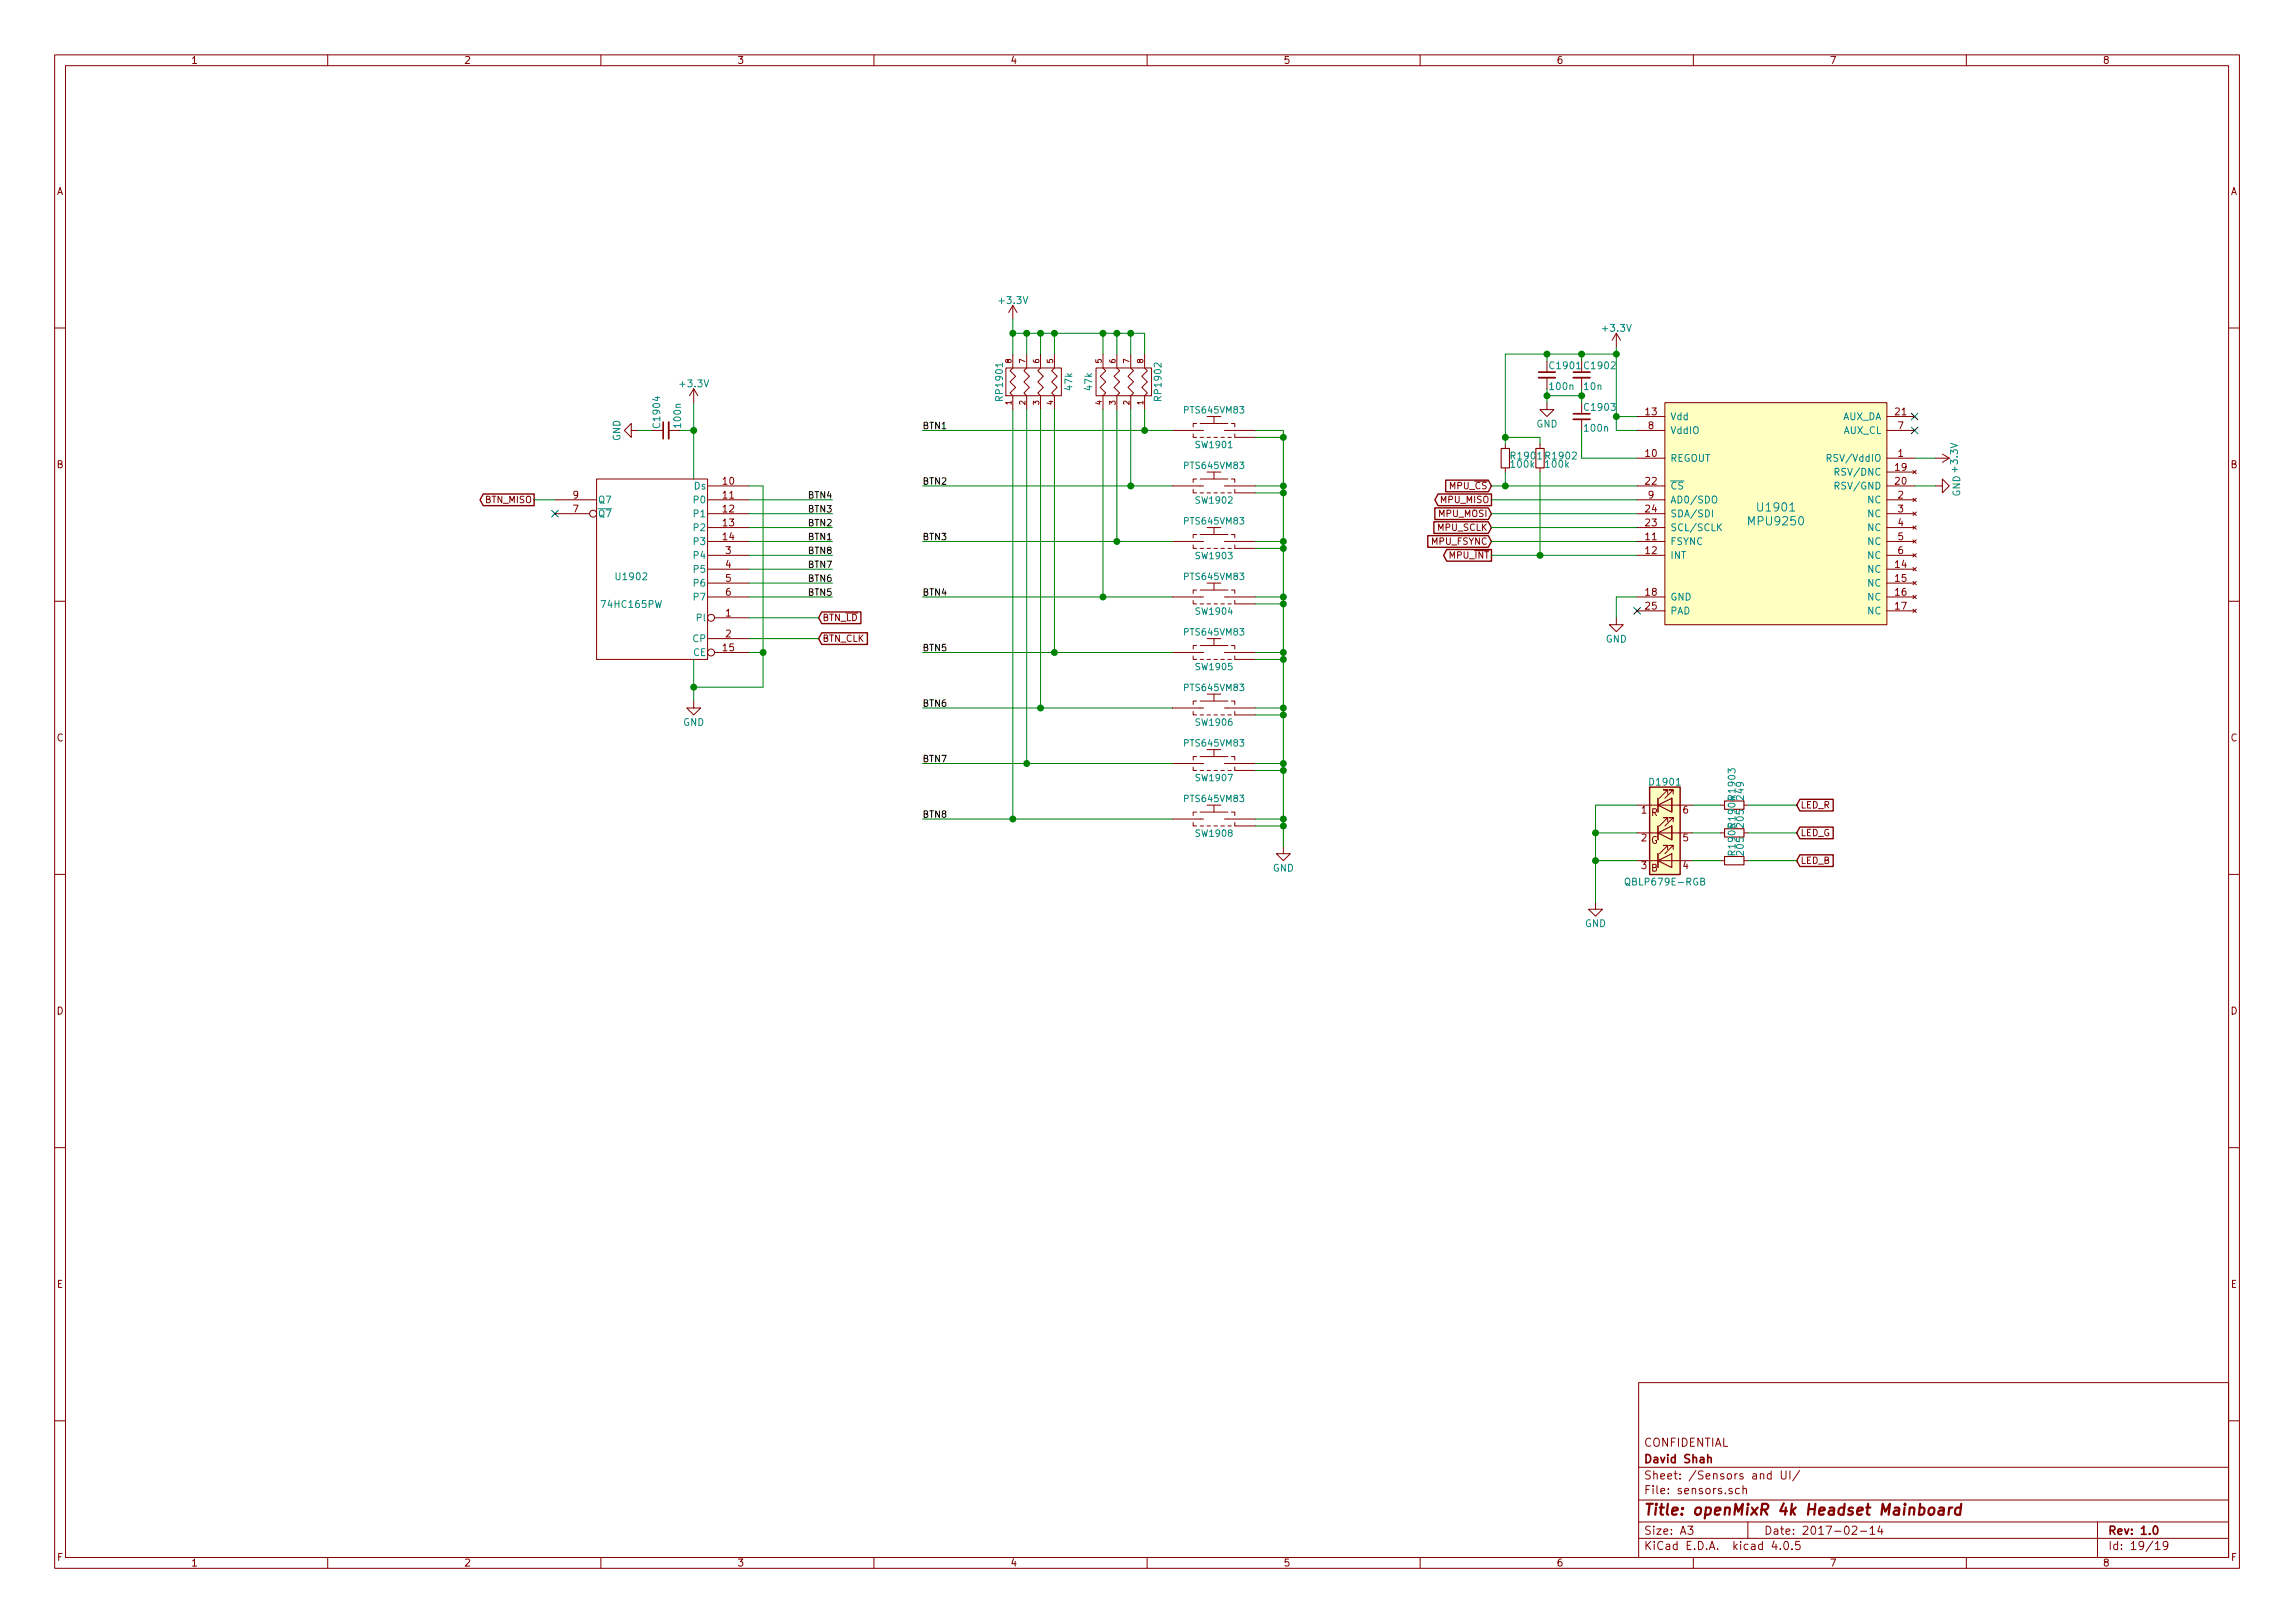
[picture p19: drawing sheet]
<svg xmlns="http://www.w3.org/2000/svg" width="420mm" height="297mm" viewBox="0 0 420 297" stroke-linecap="round" stroke-linejoin="round" font-family="sans-serif">
<defs><g id="words">
<text font-size="2.8" fill="#840000" x="301" y="277.3">Title: openMixR 4k Headset Mainboard</text>
<g font-size="2.1" fill="#008484">
<text x="322" y="93.6">U1901</text>
<text x="320.4" y="96.2">MPU9250</text>
</g>
<g font-size="2.1" fill="#840000">
<text x="301" y="267.8">David Shah</text>
<text x="301" y="264.8">CONFIDENTIAL</text>
<text x="301" y="273.5">File: sensors.sch</text>
<text x="301" y="270.8">Sheet: /Sensors and UI/</text>
<text x="301" y="280.9">Size: A3</text>
<text x="323" y="280.9">Date: 2017-02-14</text>
<text x="386" y="280.9">Rev: 1.0</text>
<text x="301" y="283.7">KiCad E.D.A. kicad 4.0.5</text>
<text x="386" y="283.7">Id: 19/19</text>
</g>
<g font-size="1.8" fill="#840000">
<text x="35" y="11.7">1</text>
<text x="85" y="11.7">2</text>
<text x="135" y="11.7">3</text>
<text x="185" y="11.7">4</text>
<text x="235" y="11.7">5</text>
<text x="285" y="11.7">6</text>
<text x="335" y="11.7">7</text>
<text x="385" y="11.7">8</text>
<text x="10.4" y="35.7">A</text>
<text x="408.4" y="35.7">A</text>
<text x="301.3" y="76">13</text>
<text x="347" y="76">21</text>
<text x="301.3" y="83.6">10</text>
<text x="301.8" y="78.5">8</text>
<text x="347.5" y="83.6">1</text>
<text x="347.5" y="78.5">7</text>
<text x="10.4" y="85.7">B</text>
<text x="132.4" y="88.7">10</text>
<text x="301.3" y="88.7">22</text>
<text x="347" y="88.7">20</text>
<text x="347" y="86.1">19</text>
<text x="408.4" y="85.7">B</text>
<text x="104.9" y="93.8">7</text>
<text x="104.9" y="91.2">9</text>
<text x="132.4" y="91.2">11</text>
<text x="132.4" y="93.8">12</text>
<text x="301.3" y="93.8">24</text>
<text x="301.8" y="91.2">9</text>
<text x="347.5" y="91.2">2</text>
<text x="347.5" y="93.8">3</text>
<text x="132.4" y="96.3">13</text>
<text x="132.4" y="98.8">14</text>
<text x="132.9" y="101.4">3</text>
<text x="301.3" y="98.8">11</text>
<text x="301.3" y="101.4">12</text>
<text x="301.3" y="96.3">23</text>
<text x="347.5" y="96.3">4</text>
<text x="347.5" y="98.8">5</text>
<text x="347.5" y="101.4">6</text>
<text x="132.9" y="103.9">4</text>
<text x="132.9" y="106.5">5</text>
<text x="347" y="103.9">14</text>
<text x="347" y="106.5">15</text>
<text x="132.9" y="112.8">1</text>
<text x="132.9" y="109">6</text>
<text x="301.3" y="111.5">25</text>
<text x="301.3" y="109">18</text>
<text x="347" y="109">16</text>
<text x="347" y="111.5">17</text>
<text x="132.4" y="119.2">15</text>
<text x="132.9" y="116.6">2</text>
<text x="10.4" y="135.7">C</text>
<text x="408.4" y="135.7">C</text>
<text x="300.5" y="148.9">1</text>
<text x="302.3" y="149.3">R</text>
<text x="308.1" y="148.9">6</text>
<text x="300.5" y="154">2</text>
<text x="302.2" y="154.4">G</text>
<text x="308.1" y="154">5</text>
<text x="300.5" y="159">3</text>
<text x="302.3" y="159.5">B</text>
<text x="308.1" y="159">4</text>
<text x="10.4" y="185.7">D</text>
<text x="408.4" y="185.7">D</text>
<text x="10.4" y="235.7">E</text>
<text x="408.4" y="235.7">E</text>
<text x="10.5" y="285.7">F</text>
<text x="35" y="286.7">1</text>
<text x="85" y="286.7">2</text>
<text x="135" y="286.7">3</text>
<text x="185" y="286.7">4</text>
<text x="235" y="286.7">5</text>
<text x="285" y="286.7">6</text>
<text x="335" y="286.7">7</text>
<text x="385" y="286.7">8</text>
<text x="408.5" y="285.7">F</text>
</g>
<g font-size="1.8" fill="#008484">
<text x="183.1" y="55.6">+3.3V</text>
<text x="293.6" y="60.7">+3.3V</text>
<text x="124.7" y="70.9">+3.3V</text>
<text x="196.3" y="71.4" transform="rotate(-90 196.3 71.4)">47k</text>
<text x="199.9" y="71.4" transform="rotate(-90 199.9 71.4)">47k</text>
<text x="283.8" y="71.4">100n</text>
<text x="283.9" y="67.5">C1901</text>
<text x="290.1" y="71.4">10n</text>
<text x="290.3" y="67.5">C1902</text>
<text x="183.6" y="73.1" transform="rotate(-90 183.6 73.1)">RP1901</text>
<text x="212.6" y="73.1" transform="rotate(-90 212.6 73.1)">RP1902</text>
<text x="290.3" y="75.2">C1903</text>
<text x="305.8" y="76.9">Vdd</text>
<text x="337.2" y="76.9">AUX_DA</text>
<text x="113.6" y="80.7" transform="rotate(-90 113.6 80.7)">GND</text>
<text x="120.9" y="78" transform="rotate(-90 120.9 78)">C1904</text>
<text x="124.7" y="78.1" transform="rotate(-90 124.7 78.1)">100n</text>
<text x="281.3" y="78.2">GND</text>
<text x="290.2" y="79">100n</text>
<text x="305.8" y="79.4">VddIO</text>
<text x="337.3" y="79.4">AUX_CL</text>
<text x="127" y="89.6">Ds</text>
<text x="276.7" y="85.6">100k</text>
<text x="276.8" y="84.1">R1901</text>
<text x="283.1" y="85.6">100k</text>
<text x="283.2" y="84.1">R1902</text>
<text x="305.8" y="84.5">REGOUT</text>
<text x="305.8" y="89.6">CS</text>
<text x="335.1" y="84.5">RSV/VddIO</text>
<text x="336.4" y="89.6">RSV/GND</text>
<text x="336.5" y="87">RSV/DNC</text>
<text x="109.5" y="94.7">Q7</text>
<text x="109.5" y="92.1">Q7</text>
<text x="127.1" y="92.1">P0</text>
<text x="127.1" y="94.7">P1</text>
<text x="305.8" y="92.1">AD0/SDO</text>
<text x="305.8" y="94.7">SDA/SDI</text>
<text x="341.9" y="92.1">NC</text>
<text x="341.9" y="94.7">NC</text>
<text x="358.9" y="90.9" transform="rotate(-90 358.9 90.9)">GND +3.3V</text>
<text x="127.1" y="97.2">P2</text>
<text x="127.1" y="99.7">P3</text>
<text x="305.8" y="99.7">FSYNC</text>
<text x="305.8" y="97.2">SCL/SCLK</text>
<text x="341.9" y="97.2">NC</text>
<text x="341.9" y="99.7">NC</text>
<text x="113" y="106.2">U1902</text>
<text x="127.1" y="102.3">P4</text>
<text x="127.1" y="104.8">P5</text>
<text x="127.1" y="107.4">P6</text>
<text x="305.8" y="102.3">INT</text>
<text x="341.9" y="102.3">NC</text>
<text x="341.9" y="104.8">NC</text>
<text x="341.9" y="107.4">NC</text>
<text x="110.4" y="111.2">74HC165PW</text>
<text x="127.1" y="109.9">P7</text>
<text x="127.6" y="113.7">Pl</text>
<text x="305.8" y="112.4">PAD</text>
<text x="305.8" y="109.9">GND</text>
<text x="341.9" y="109.9">NC</text>
<text x="341.9" y="112.4">NC</text>
<text x="126.8" y="117.5">CP</text>
<text x="294" y="117.6">GND</text>
<text x="126.8" y="120.1">CE</text>
<text x="125" y="132.8">GND</text>
<text x="302.2" y="143.7">D1901</text>
<text x="319.2" y="146.2" transform="rotate(-90 319.2 146.2)">249</text>
<text x="319.2" y="151.3" transform="rotate(-90 319.2 151.3)">205</text>
<text x="233" y="159.5">GND</text>
<text x="317.7" y="156.3" transform="rotate(-90 317.7 156.3)">R1905R1904R1903</text>
<text x="319.2" y="156.4" transform="rotate(-90 319.2 156.4)">205</text>
<text x="298" y="162">QBLP679E-RGB</text>
<text x="290.1" y="169.7">GND</text>
</g>
<g font-size="1.7" fill="#008484">
<text x="217.1" y="75.7">PTS645VM83</text>
<text x="219.1" y="82">SW1901</text>
<text x="217.1" y="85.8">PTS645VM83</text>
<text x="217.1" y="96">PTS645VM83</text>
<text x="219.1" y="92.2">SW1902</text>
<text x="217.1" y="106.1">PTS645VM83</text>
<text x="219.1" y="102.3">SW1903</text>
<text x="219.1" y="112.5">SW1904</text>
<text x="217.1" y="116.3">PTS645VM83</text>
<text x="219.1" y="122.6">SW1905</text>
<text x="217.1" y="126.5">PTS645VM83</text>
<text x="217.1" y="136.6">PTS645VM83</text>
<text x="219.1" y="132.8">SW1906</text>
<text x="219.1" y="143">SW1907</text>
<text x="217.1" y="146.8">PTS645VM83</text>
<text x="219.1" y="153.1">SW1908</text>
</g>
<g font-size="1.7">
<text x="168.9" y="78.5">BTN1</text>
<text x="168.9" y="88.7">BTN2</text>
<text x="148.1" y="93.8">BTN3</text>
<text x="148.1" y="91.2">BTN4</text>
<text x="148.1" y="98.8">BTN1</text>
<text x="148.1" y="96.3">BTN2</text>
<text x="148.1" y="101.4">BTN8</text>
<text x="168.9" y="98.8">BTN3</text>
<text x="148.1" y="106.5">BTN6</text>
<text x="148.1" y="103.9">BTN7</text>
<text x="148.1" y="109">BTN5</text>
<text x="168.9" y="109">BTN4</text>
<text x="168.9" y="119.2">BTN5</text>
<text x="168.9" y="129.3">BTN6</text>
<text x="168.9" y="139.5">BTN7</text>
<text x="168.9" y="149.6">BTN8</text>
</g>
<g font-size="1.7" fill="#840000">
<text x="265.4" y="89.5">MPU_CS</text>
<text x="88.8" y="92.1">BTN_MISO</text>
<text x="263.4" y="94.6">MPU_MOSI</text>
<text x="263.8" y="92.1">MPU_MISO</text>
<text x="262.1" y="99.7">MPU_FSYNC</text>
<text x="263.2" y="97.1">MPU_SCLK</text>
<text x="265.4" y="102.2">MPU_INT</text>
<text x="150.6" y="113.7">BTN_LD</text>
<text x="150.6" y="117.5">BTN_CLK</text>
<text x="329.7" y="147.9">LED_R</text>
<text x="329.7" y="153">LED_G</text>
<text x="329.7" y="158.1">LED_B</text>
</g>
<g font-size="1.4" fill="#840000">
<text x="185.2" y="66.5" transform="rotate(-90 185.2 66.5)">8</text>
<text x="187.7" y="66.5" transform="rotate(-90 187.7 66.5)">7</text>
<text x="190.2" y="66.5" transform="rotate(-90 190.2 66.5)">6</text>
<text x="192.8" y="66.5" transform="rotate(-90 192.8 66.5)">5</text>
<text x="201.7" y="66.5" transform="rotate(-90 201.7 66.5)">5</text>
<text x="204.2" y="66.5" transform="rotate(-90 204.2 66.5)">6</text>
<text x="206.8" y="66.5" transform="rotate(-90 206.8 66.5)">7</text>
<text x="209.3" y="66.5" transform="rotate(-90 209.3 66.5)">8</text>
<text x="185.2" y="74.1" transform="rotate(-90 185.2 74.1)">1</text>
<text x="187.7" y="74.1" transform="rotate(-90 187.7 74.1)">2</text>
<text x="190.2" y="74.1" transform="rotate(-90 190.2 74.1)">3</text>
<text x="192.8" y="74.1" transform="rotate(-90 192.8 74.1)">4</text>
<text x="201.7" y="74.1" transform="rotate(-90 201.7 74.1)">4</text>
<text x="204.2" y="74.1" transform="rotate(-90 204.2 74.1)">3</text>
<text x="206.8" y="74.1" transform="rotate(-90 206.8 74.1)">2</text>
<text x="209.3" y="74.1" transform="rotate(-90 209.3 74.1)">1</text>
</g>
</g></defs>
<g fill="none" stroke="#840000" stroke-width=".18">
<path d="M10 10h400v277h-400zM12 12h396v273.1h-396zM60 10v2M110 10v2M160 10v2M210 10v2M260 10v2M310 10v2M360 10v2M185.4 55.9v2.6M185.4 55.9l-.7 1.3M185.4 55.9l.8 1.3"/>
<path d="M10 60h2M115.6 78.8v-1.3l-1.3 1.3 1.3 1.2v-1.2h1.2M119.4 78.8h2M122.4 78.8h2.1M127 71.2l-.8 1.2M127 71.2v2.5M127 71.2l.8 1.2M184.1 67.3h10.2v5.1h-10.2zM185.4 64.8v2.5l-.5 .6 1 1-1 1 1 1-1 1 .5 .5v2.6M188 64.8v2.5l-.5 .6 1 1-1 1 1 1-1 1 .5 .5v2.6M190.5 64.8v2.5l-.5 .6 1 1-1 1 1 1-1 1 .5 .5v2.6M193 64.8v2.5l-.5 .6 1 1-1 1 1 1-1 1 .5 .5v2.6"/>
<path d="M200.7 67.3h10.1v5.1h-10.1zM201.9 64.8v2.5l.5 .6-1 1 1 1-1 1 1 1-.5 .5v2.6M204.5 64.8v2.5l.5 .6-1 1 1 1-1 1 1 1-.5 .5v2.6M207 64.8v2.5l.5 .6-1 1 1 1-1 1 1 1-.5 .5v2.6M209.5 64.8v2.5l.6 .6-1.1 1 1.1 1-1.1 1 1.1 1-.6 .5v2.6M214.6 78.8h5.7M218.4 79.4v.6h.7M219.1 77.5h-.7v.6M219.7 77.5h5.1M222.2 76.2v1.3M224.2 78.8h5.7M225.4 77.5h.7v.6"/>
<path d="M226.1 79.4v.6h3.8M283.2 73.7v1.3h1.3l-1.3 1.2-1.3-1.2h1.3M283.2 66.1v2M283.2 69.1v2.1M289.6 66.1v2M289.6 69.1v2.1M289.6 73.7v2M289.6 76.7v2.1M295.9 61l-.8 1.3M295.9 61v2.5M295.9 61l.8 1.3M299.7 78.8h5.1"/>
<path d="M299.7 76.2h5.1M304.8 73.7h40.6v40.6h-40.6zM345.4 78.8h5.1M345.4 76.2h5.1M408 60h2M101.6 91.5h7.6M101.6 94h6.3M109.2 87.7h20.3v33h-20.3zM129.5 91.5h7.7M129.5 94h7.7M129.5 96.6h7.7M129.5 99.1h7.7"/>
<path d="M129.5 88.9h7.7M214.6 99.1h5.7M214.6 88.9h5.7M218.4 89.6v.6h.7M218.4 99.7v.7h.7M219.1 87.7h-.7v.6M219.1 97.8h-.7v.7M219.7 80h.6M219.7 90.2h.6M219.7 87.7h5.1M219.7 97.8h5.1M221 80h.6"/>
<path d="M221 90.2h.6M222.2 80h.7M222.2 86.4v1.3M222.2 96.6v1.2M222.2 90.2h.7M223.5 80h.7M223.5 90.2h.7M224.2 99.1h5.7M224.2 88.9h5.7M224.8 80h.6M224.8 90.2h.6M225.4 87.7h.7v.6"/>
<path d="M225.4 97.8h.7v.7M226.1 89.6v.6h3.8M226.1 99.7v.7h3.8M275.6 81.3v.8M275.6 85.6v.8M281.9 81.3v.8M281.9 85.6v.8M299.7 83.9h5.1M299.7 91.5h5.1M299.7 94h5.1M299.7 96.6h5.1M299.7 99.1h5.1"/>
<path d="M299.7 88.9h5.1M345.4 83.9h5.1M345.4 91.5h5.1M345.4 94h5.1M345.4 96.6h5.1M345.4 99.1h5.1M345.4 88.9h5.1M345.4 86.4h5.1M350.2 91.2l.6 .6M350.2 93.7l.6 .6M350.2 96.3l.6 .6M350.2 98.8l.6 .6"/>
<path d="M350.2 86.1l.6 .6M350.8 91.2l-.6 .6M350.8 93.7l-.6 .6M350.8 96.3l-.6 .6M350.8 98.8l-.6 .6M350.8 86.1l-.6 .6M354.3 88.9h1.3v-1.2l1.3 1.2-1.3 1.3v-1.3M354.3 83.9h2.6M355.6 83.1l1.3 .8M356.9 83.9l-1.3 .7M10 110h2M129.5 101.6h7.7"/>
<path d="M129.5 104.2h7.7M129.5 106.7h7.7M129.5 109.3h7.7M129.5 116.9h7.7M130.8 119.4h6.4M130.8 113.1h6.4M214.6 109.3h5.7M214.6 119.4h5.7M218.4 109.9v.6h.7M219.1 108h-.7v.6M219.1 118.1h-.7v.7M219.7 100.4h.6"/>
<path d="M219.7 110.5h.6M219.7 108h5.1M219.7 118.1h5.1M221 100.4h.6M221 110.5h.6M222.2 106.7v1.3M222.2 116.9v1.2M222.2 100.4h.7M222.2 110.5h.7M223.5 100.4h.7M223.5 110.5h.7M224.2 109.3h5.7"/>
<path d="M224.2 119.4h5.7M224.8 100.4h.6M224.8 110.5h.6M225.4 108h.7v.6M225.4 118.1h.7v.7M226.1 109.9v.6h3.8M269.9 100.8h2.7M295.9 113.1v1.2h1.3l-1.3 1.3-1.3-1.3h1.3M299.7 101.6h5.1M299.7 111.8h5.1M299.7 109.3h5.1M345.4 101.6h5.1"/>
<path d="M345.4 104.2h5.1M345.4 106.7h5.1M345.4 111.8h5.1M345.4 109.3h5.1M350.2 101.3l.6 .6M350.2 103.9l.6 .6M350.2 106.4l.6 .6M350.2 109l.6 .6M350.2 111.5l.6 .6M350.8 101.3l-.6 .6M350.8 103.9l-.6 .6M350.8 106.4l-.6 .6"/>
<path d="M350.8 109l-.6 .6M350.8 111.5l-.6 .6M408 110h2M127 128.3v1.3h1.3l-1.3 1.2-1.3-1.2h1.3M214.6 129.6h5.7M214.6 139.7h5.7M218.4 120.1v.6h.7M218.4 130.2v.6h.7M219.1 128.3h-.7v.6M219.1 138.5h-.7v.6M219.7 120.7h.6M219.7 130.8h.6"/>
<path d="M219.7 128.3h5.1M219.7 138.5h5.1M221 120.7h.6M221 130.8h.6M222.2 127v1.3M222.2 137.2v1.3M222.2 120.7h.7M222.2 130.8h.7M223.5 120.7h.7M223.5 130.8h.7M224.2 129.6h5.7M224.2 139.7h5.7"/>
<path d="M224.8 120.7h.6M224.8 130.8h.6M225.4 128.3h.7v.6M225.4 138.5h.7v.6M226.1 120.1v.6h3.8M226.1 130.2v.6h3.8M214.6 149.9h5.7M218.4 140.4v.6h.7M218.4 150.5v.7h.7M219.1 148.6h-.7v.7M219.7 141h.6M219.7 151.2h.6"/>
<path d="M219.7 148.6h5.1M221 141h.6M221 151.2h.6M222.2 147.4v1.2M222.2 141h.7M222.2 151.2h.7M223.5 141h.7M223.5 151.2h.7M224.2 149.9h5.7M224.8 141h.6M224.8 151.2h.6M225.4 148.6h.7v.7"/>
<path d="M226.1 140.4v.6h3.8M226.1 150.5v.7h3.8M234.9 155v1.2h1.3l-1.3 1.3-1.2-1.3h1.2M299.7 157.5h10.2M299.7 152.4h10.2M299.7 147.4h10.2M303.5 151.2v2.5M303.5 146.1v2.5M303.5 156.2v2.6M305.3 155.5v-.8h-.8h.8l-1.5 1.5M305.3 150.4v-.8h-.8h.8l-1.5 1.6M305.3 145.3v-.7h-.8h.8l-1.5 1.5"/>
<path d="M306.1 151.2v2.5zM306.1 151.2h.1M306.1 146.1v2.5zM306.1 146.1h.1M306.3 155.5v-.8h-.7h.7l-1.5 1.5M306.3 150.4v-.8h-.7h.7l-1.5 1.6M306.3 145.3v-.7h-.7h.7l-1.5 1.5M315 157.5h.7M315 152.4h.7M315 147.4h.7M319.3 157.5h.7M319.3 152.4h.7"/>
<path d="M319.3 147.4h.7M10 160h2M292.1 165.1v1.3h1.3l-1.3 1.3-1.3-1.3h1.3M408 160h2M10 210h2M408 210h2M300 253h108v32.1h-108zM10 260h2M300 278.5h108M300 274.5h108M300 268.5h108M309 279.3h.9l-.5 .6 .5 .1v.7l-.2 .1-.7-.1"/>
<path d="M318.4 272.5l-.4-.1-.3 .3 .1 .6 .2 .1 .4-.1M319.1 272.5l.2-.1 .4 .1v.9M319.1 271.9v1.5M320 278.5v3M324.3 269.8l-.5-.1-.3 .3 .1 .6 .2 .1 .5-.1M324.3 269.2v1.5M326.1 269.2v1.2l.3 .3h.3l.3-.3v-1.2M327.7 269.2v1.5M329.5 269.1l-1.3 2M339.1 279.5l.6-.2 .3 .4-1 1.1h1M342.4 279.7l.4-.4v1.5M344.1 279.2l-.3 1.1h.9"/>
<path d="M344.5 279.8v1M384 278.5v6.6M408 260h2M60 285.1v1.9M110 285.1v1.9M160 285.1v1.9M210 285.1v1.9M260 285.1v1.9M300 281.5h108M310 285.1v1.9M324.8 282l-.4 1.1h1M325.9 283.5v.1"/>
<path d="M326.7 282.3l.2-.2a.81 .81 0 0 1 .6 .6 .81 .81 0 0 1-.3 .8l-.1 .1a.79 .79 0 0 1-.4-1.3zM328.1 283.5v.1M329.5 282.1h-.7l-.1 .7 .2-.1h.5l.2 .3-.1 .5-.2 .1-.6-.1M340.6 280.2h1.1M342.4 280.8h.8M360 285.1v1.9M394.6 282.5l.4-.4v1.5M394.6 283.6h.9M396.9 282.7l-.3 .3h-.3l-.3-.3v-.3l.2-.2 .4-.1 .2 .2a1.19 1.19 0 0 1-.2 1.2l-.4 .1"/>
<circle cx="108.6" cy="94" r=".63"/>
<circle cx="130.2" cy="119.4" r=".63"/>
<circle cx="130.2" cy="113.1" r=".63"/>
</g>
<path d="M121.4 77.3v3M281.7 68.1h3M288 68.1h3.1M288 75.7h3.1M312.6 266.8l.3-.1 .3 .1 .1 .9M394.3 279.5l.2-.2a.81 .81 0 0 1 .6 .6 .81 .81 0 0 1-.3 .8l-.1 .1a.79 .79 0 0 1-.4-1.3z" fill="none" stroke="#840000" stroke-width=".3"/>
<path d="M353.2 276.1a.51 .51 0 0 1 .6-.2 .51 .51 0 0 1 .4 .4l-.1 .5a.54 .54 0 0 1-.5 .4 .54 .54 0 0 1-.6-.4zM355.1 276h.7v1.2M355.9 276.4l-.7 .1a.4 .4 0 0 0-.4 .3 .4 .4 0 0 0 .3 .4l.7-.1M356.9 275.9l-.2 1.3M357.4 275.9a.54 .54 0 0 0-.6 .4M359 276a.7 .7 0 0 0-1 .3v.7l.2 .2 .6-.1M359.1 275.2l-.3 2" fill="none" stroke="#840000" stroke-width=".41"/>
<g fill="#ffffc2" stroke="#ffffc2" stroke-width=".18">
<path d="M304.8 73.7h40.6v40.6h-40.6z"/>
<path d="M302 144.1h5.6v16h-5.6z"/>
</g>
<path d="M313.5 91l.2-.2h.4a.83 .83 0 0 1-.1 1.3 .44 .44 0 0 1-.5-.5zM313.5 93.3v1.3M314.6 96.4l.6 .7M315.2 95.9l-.7 .7M334.5 83.8h.6l.1-.5-.7-.1v1.2M336 86.4l.6-.1v-.5l-.6-.1v1.3M311.4 161.3l.6-.1v-.4l-.6-.1v1.3h.5l.1-.1 .1-.3-.3-.3" fill="none" stroke="#008484" stroke-width=".18"/>
<path d="M122.4 77.3v3M281.7 69.1h3M288 69.1h3.1M288 76.7h3.1" fill="none" stroke="#840000" stroke-width=".33"/>
<g fill="none" stroke="#840000" stroke-width=".25">
<path d="M88.5 90.4h9.3v2.1h-9.3l-.6-1zM261.4 98h11.1l.5 1.1-.5 1.1h-11.1zM262.5 95.5h10l.5 1.1-.5 1h-10zM262.7 92.9h9.8l.5 1.1-.5 1.1h-9.8zM263.3 90.4h9.7v2.1h-9.7l-.6-1zM264.7 87.9h7.8l.5 1-.5 1.1h-7.8zM150.4 112h7.2v2.1h-7.2l-.5-1zM150.4 115.8h8.4v2.1h-8.4l-.5-1zM264.9 100.6h8.1v2.1h-8.1l-.6-1.1zM302 144.1h5.6v16h-5.6zM329.5 146.3h6.1v2.1h-6.1l-.6-1zM329.5 151.4h6.1v2.1h-6.1l-.6-1.1z"/>
<path d="M329.5 156.4h6.1v2.2h-6.1l-.6-1.1z"/>
</g>
<path d="M274.8 82.1h1.6v3.5h-1.6zM281.2 82.1h1.5v3.5h-1.5zM303.5 157.5l2.6-1.3v2.6zM303.5 152.4l2.6-1.2v2.5zM303.5 147.4l2.6-1.3v2.5zM303.5 146.1v2.5M303.5 151.2v2.5M303.5 156.2v2.6M315.7 146.6h3.6v1.5h-3.6zM315.7 151.7h3.6v1.5h-3.6zM315.7 156.8h3.6v1.5h-3.6z" fill="none" stroke="#840000" stroke-width=".2"/>
<path d="M349.9 75.6l1.2 1.2M349.9 78.2l1.2 1.2M351.1 75.6l-1.2 1.2M351.1 78.2l-1.2 1.2M101 93.4l1.2 1.2M102.2 93.4l-1.2 1.2M299.1 111.2l1.2 1.2M300.3 111.2l-1.2 1.2" fill="none" stroke="#000084" stroke-width=".18"/>
<g fill="none" stroke="#008400" stroke-width=".18">
<path d="M185.4 58.5v6.3M116.8 78.8h2.6M124.5 78.8h2.5M127 73.7v14M168.9 78.8h45.7M185.4 61h24.1v3.8M185.4 75v74.9M188 61v3.8M188 75v64.7M190.5 61v3.8M190.5 75v54.6M193 61v3.8"/>
<path d="M193 75v44.4M201.9 61v3.8M201.9 75v34.3M204.5 61v3.8M204.5 75v24.1M207 61v3.8M207 75v13.9M209.5 75v3.8M229.9 78.8h5v76.2M283.2 64.8v1.3M283.2 71.2v2.5M283.2 72.4h6.4"/>
<path d="M289.6 64.8v1.3M289.6 71.2v2.5M289.6 78.8v5.1h10.1M295.9 63.5v15.3h3.8M295.9 76.2h3.8M295.9 64.8h-20.3v16.5M97.8 91.5h3.8M137.2 88.9h2.5v36.9h-12.7M137.2 99.1h15.2M137.2 96.6h15.2M137.2 94h15.2M137.2 91.5h15.2"/>
<path d="M168.9 88.9h45.7M168.9 99.1h45.7M229.9 88.9h5M229.9 99.1h5M229.9 80h5M229.9 90.2h5M273 88.9h26.7M273 99.1h26.7M273 96.6h26.7M273 94h26.7M273 91.5h26.7M275.6 86.4v2.5"/>
<path d="M275.6 80h6.3v1.3M281.9 86.4v15.2M350.5 83.9h3.8M350.5 88.9h3.8M137.2 101.6h15.2M137.2 109.3h15.2M137.2 119.4h2.5M137.2 106.7h15.2M137.2 104.2h15.2M137.2 113.1h12.7M137.2 116.9h12.7M168.9 109.3h45.7"/>
<path d="M168.9 119.4h45.7M229.9 109.3h5M229.9 100.4h5M229.9 110.5h5M229.9 119.4h5M273 101.6h26.7M299.7 109.3h-3.8v3.8M127 120.7v7.6M168.9 129.6h45.7M168.9 139.7h45.7M229.9 120.7h5M229.9 129.6h5"/>
<path d="M229.9 130.8h5M229.9 139.7h5M168.9 149.9h45.7M229.9 141h5M229.9 149.9h5M229.9 151.2h5M292.1 152.4h7.6M292.1 157.5h7.6M299.7 147.4h-7.6v17.7M309.9 147.4h5.1M309.9 152.4h5.1M309.9 157.5h5.1"/>
<path d="M320 147.4h8.9M320 152.4h8.9M320 157.5h8.9"/>
</g>
<g fill="#008400" stroke="#008400" stroke-width=".25">
<circle cx="295.9" cy="76.2" r=".51"/>
<circle cx="295.9" cy="64.8" r=".51"/>
<circle cx="289.6" cy="64.8" r=".51"/>
<circle cx="283.2" cy="72.4" r=".51"/>
<circle cx="289.6" cy="72.4" r=".51"/>
<circle cx="275.6" cy="88.9" r=".51"/>
<circle cx="281.9" cy="101.6" r=".51"/>
<circle cx="283.2" cy="64.8" r=".51"/>
<circle cx="275.6" cy="80" r=".51"/>
<circle cx="235" cy="80" r=".51"/>
<circle cx="235" cy="88.9" r=".51"/>
<circle cx="235" cy="90.2" r=".51"/>
<circle cx="235" cy="99.1" r=".51"/>
<circle cx="235" cy="100.4" r=".51"/>
<circle cx="235" cy="109.3" r=".51"/>
<circle cx="235" cy="110.5" r=".51"/>
<circle cx="235" cy="119.4" r=".51"/>
<circle cx="235" cy="120.7" r=".51"/>
<circle cx="235" cy="129.6" r=".51"/>
<circle cx="235" cy="130.8" r=".51"/>
<circle cx="235" cy="139.7" r=".51"/>
<circle cx="235" cy="141" r=".51"/>
<circle cx="235" cy="149.9" r=".51"/>
<circle cx="235" cy="151.2" r=".51"/>
<circle cx="207" cy="61" r=".51"/>
<circle cx="204.5" cy="61" r=".51"/>
<circle cx="201.9" cy="61" r=".51"/>
<circle cx="193" cy="61" r=".51"/>
<circle cx="190.5" cy="61" r=".51"/>
<circle cx="188" cy="61" r=".51"/>
<circle cx="185.4" cy="61" r=".51"/>
<circle cx="209.6" cy="78.8" r=".51"/>
<circle cx="207" cy="88.9" r=".51"/>
<circle cx="204.5" cy="99.1" r=".51"/>
<circle cx="201.9" cy="109.3" r=".51"/>
<circle cx="193" cy="119.4" r=".51"/>
<circle cx="190.5" cy="129.6" r=".51"/>
<circle cx="188" cy="139.7" r=".51"/>
<circle cx="185.4" cy="149.9" r=".51"/>
<circle cx="127" cy="125.8" r=".51"/>
<circle cx="139.7" cy="119.4" r=".51"/>
<circle cx="127" cy="78.8" r=".51"/>
<circle cx="292.1" cy="152.4" r=".51"/>
<circle cx="292.1" cy="157.5" r=".51"/>
</g>
<use href="#words"/>
</svg>
